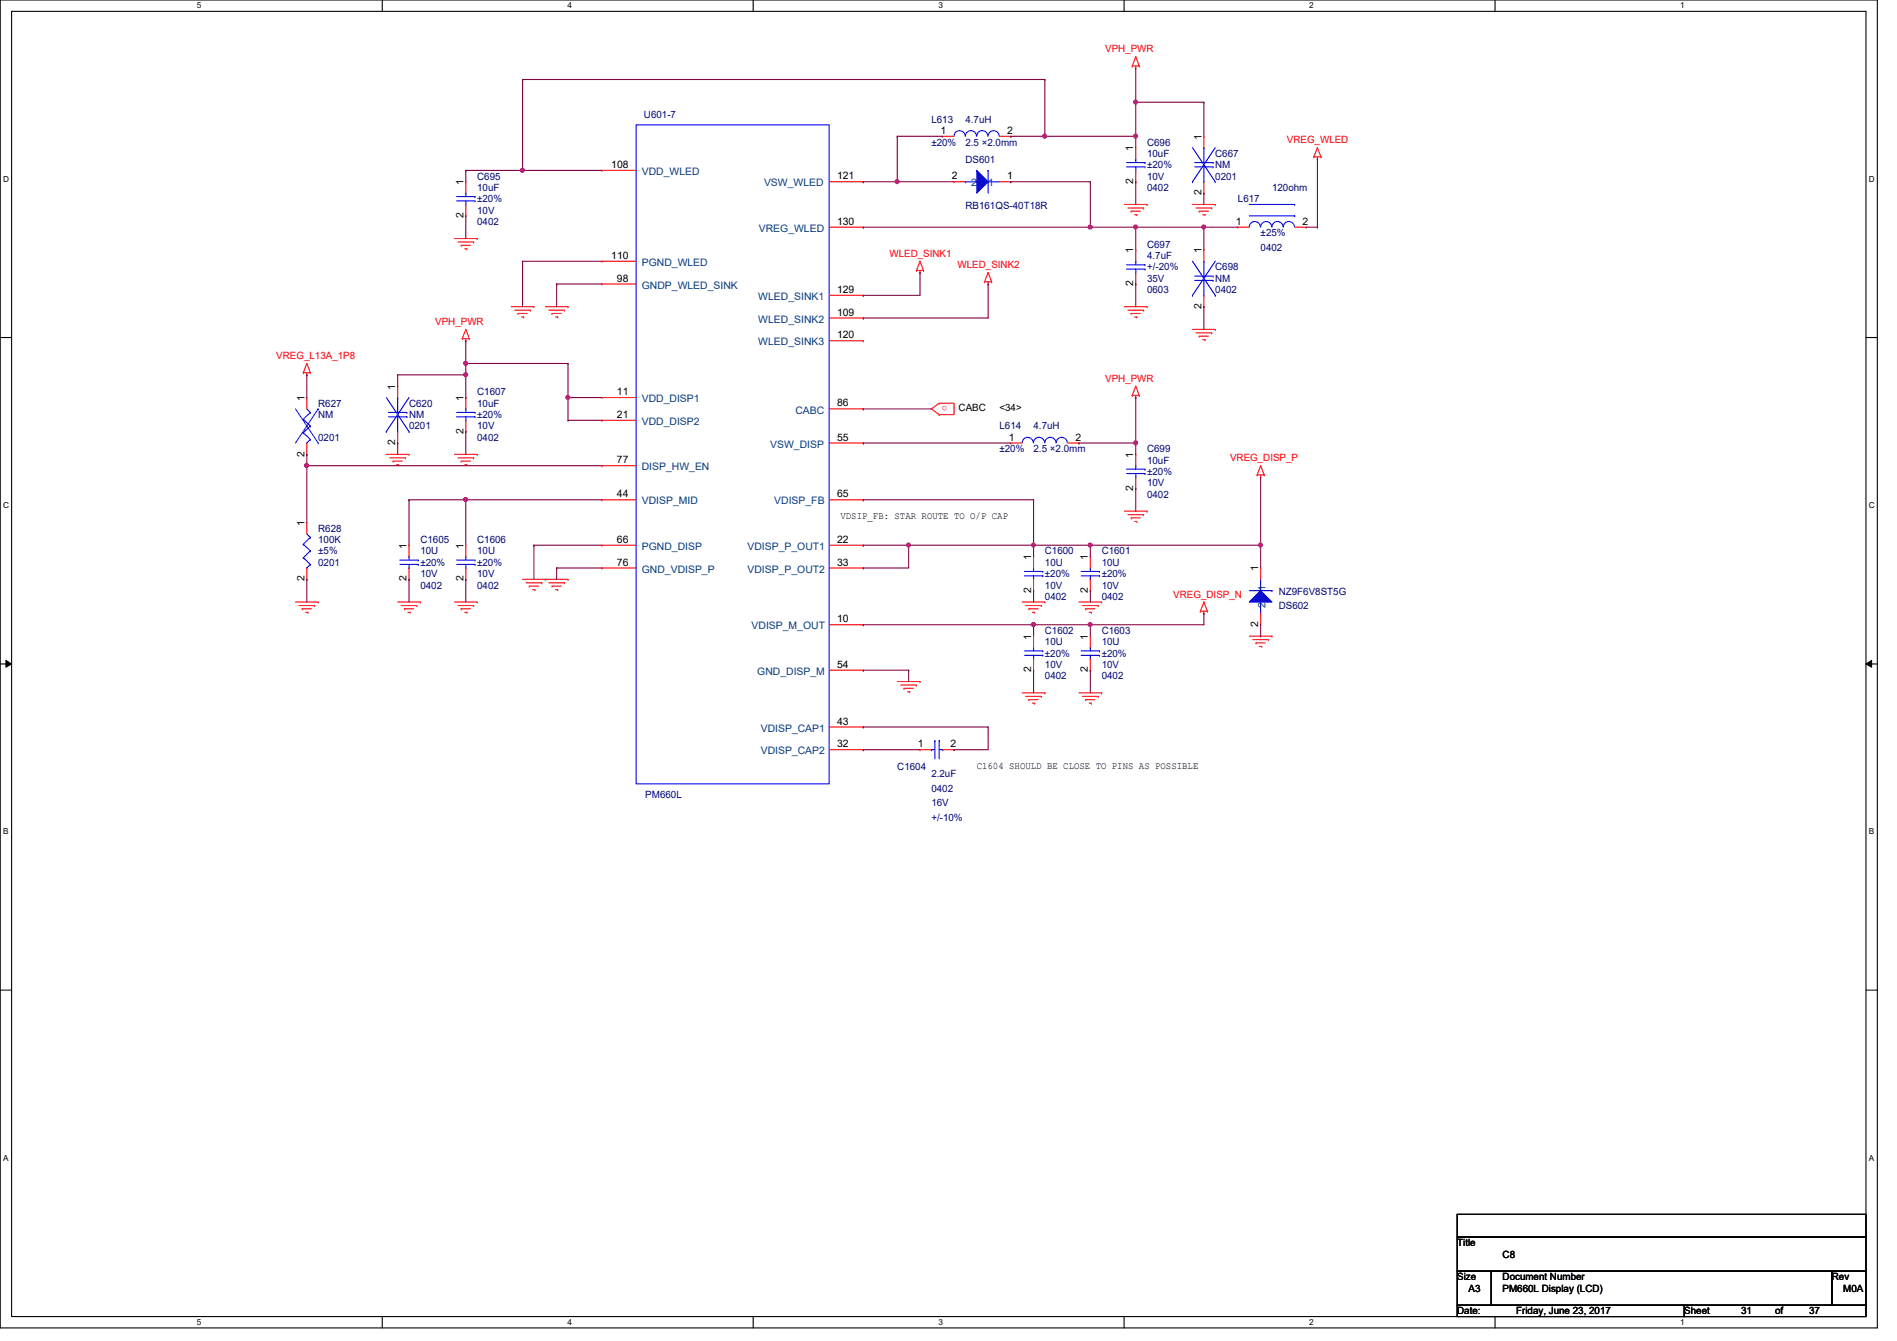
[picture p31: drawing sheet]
<svg xmlns="http://www.w3.org/2000/svg" width="297mm" height="210mm" viewBox="0 0 297 210" stroke-linecap="round" stroke-linejoin="round" font-family="sans-serif">
<defs><g id="words">
<g font-size="1.6" fill="#f00">
<text x="173.1" y="8.2">VPH_PWR</text>
<text x="201.5" y="22.4">VREG_WLED</text>
<text x="139.3" y="40.2">WLED_SINK1</text>
<text x="149.9" y="42">WLED_SINK2</text>
<text x="68.2" y="50.9">VPH_PWR</text>
<text x="43.3" y="56.2">VREG_L13A_1P8</text>
<text x="173.1" y="59.8">VPH_PWR</text>
<text x="148.3" y="63.6" transform="rotate(180 148.3 63.6)">o</text>
<text x="192.6" y="72.2">VREG_DISP_P</text>
<text x="183.7" y="93.6">VREG_DISP_N</text>
</g>
<g font-size="1.6" fill="#000080">
<text x="100.8" y="18.5">U601-7</text>
<text x="145.8" y="19.2">L613</text>
<text x="145.8" y="22.8">±20%</text>
<text x="151.2" y="19.2">4.7uH</text>
<text x="151.2" y="22.8">2.5 ×2.0mm</text>
<text x="179.6" y="22.8">C696</text>
<text x="74.7" y="28.1">C695</text>
<text x="74.7" y="29.9">10uF</text>
<text x="151.2" y="25.4">DS601</text>
<text x="179.6" y="24.6">10uF</text>
<text x="179.6" y="29.9">0402</text>
<text x="179.6" y="28.1">10V</text>
<text x="179.6" y="26.3">±20%</text>
<text x="190.3" y="24.6">C667</text>
<text x="190.3" y="26.3">NM</text>
<text x="190.3" y="28.1">0201</text>
<text x="199.2" y="29.9">120ohm</text>
<text x="74.7" y="35.2">0402</text>
<text x="74.7" y="33.4">10V</text>
<text x="74.7" y="31.7">±20%</text>
<text x="151.2" y="32.7">RB161QS-40T18R</text>
<text x="193.8" y="31.7">L617</text>
<text x="179.6" y="38.8">C697</text>
<text x="179.6" y="40.6">4.7uF</text>
<text x="197.4" y="37">±25%</text>
<text x="197.4" y="39.3">0402</text>
<text x="179.6" y="45.9">0603</text>
<text x="179.6" y="44.1">35V</text>
<text x="179.6" y="42.3">+/-20%</text>
<text x="190.3" y="42.3">C698</text>
<text x="190.3" y="44.1">NM</text>
<text x="190.3" y="45.9">0402</text>
<text x="49.8" y="63.7">R627</text>
<text x="49.8" y="65.4">NM</text>
<text x="64" y="63.7">C620</text>
<text x="64" y="65.4">NM</text>
<text x="74.7" y="61.9">C1607</text>
<text x="74.7" y="63.7">10uF</text>
<text x="74.7" y="65.4">±20%</text>
<text x="49.8" y="69">0201</text>
<text x="64" y="67.2">0201</text>
<text x="74.7" y="69">0402</text>
<text x="74.7" y="67.2">10V</text>
<text x="156.5" y="67.2">L614</text>
<text x="156.5" y="70.8">±20%</text>
<text x="161.8" y="67.2">4.7uH</text>
<text x="161.8" y="70.8">2.5 ×2.0mm</text>
<text x="179.6" y="70.8">C699</text>
<text x="179.6" y="72.6">10uF</text>
<text x="179.6" y="77.9">0402</text>
<text x="179.6" y="76.1">10V</text>
<text x="179.6" y="74.3">±20%</text>
<text x="49.8" y="83.2">R628</text>
<text x="49.8" y="85">100K</text>
<text x="49.8" y="86.8">±5%</text>
<text x="49.8" y="88.6">0201</text>
<text x="65.8" y="85">C1605</text>
<text x="65.8" y="86.8">10U</text>
<text x="65.8" y="88.6">±20%</text>
<text x="74.7" y="85">C1606</text>
<text x="74.7" y="86.8">10U</text>
<text x="74.7" y="88.6">±20%</text>
<text x="163.6" y="86.8">C1600</text>
<text x="163.6" y="88.6">10U</text>
<text x="172.5" y="86.8">C1601</text>
<text x="172.5" y="88.6">10U</text>
<text x="65.8" y="92.1">0402</text>
<text x="65.8" y="90.3">10V</text>
<text x="74.7" y="92.1">0402</text>
<text x="74.7" y="90.3">10V</text>
<text x="163.6" y="93.9">0402</text>
<text x="163.6" y="92.1">10V</text>
<text x="163.6" y="90.3">±20%</text>
<text x="172.5" y="93.9">0402</text>
<text x="172.5" y="92.1">10V</text>
<text x="172.5" y="90.3">±20%</text>
<text x="200.2" y="95.3">DS602</text>
<text x="200.2" y="93.2">NZ9F6V8ST5G</text>
<text x="163.6" y="99.2">C1602</text>
<text x="163.6" y="101">10U</text>
<text x="172.5" y="99.2">C1603</text>
<text x="172.5" y="101">10U</text>
<text x="163.6" y="106.3">0402</text>
<text x="163.6" y="104.6">10V</text>
<text x="163.6" y="102.8">±20%</text>
<text x="172.5" y="106.3">0402</text>
<text x="172.5" y="104.6">10V</text>
<text x="172.5" y="102.8">±20%</text>
<text x="101" y="124.8">PM660L</text>
<text x="140.5" y="120.6">C1604</text>
<text x="145.8" y="121.6">2.2uF</text>
<text x="145.8" y="124">0402</text>
<text x="145.8" y="126.2">16V</text>
<text x="145.8" y="128.6">+/-10%</text>
</g>
<g font-size="1.6">
<text x="147.3" y="21">1</text>
<text x="157.7" y="21">2</text>
<text x="177.5" y="23.7" transform="rotate(-90 177.5 23.7)">1</text>
<text x="188.1" y="21.9" transform="rotate(-90 188.1 21.9)">1</text>
<text x="72.6" y="29" transform="rotate(-90 72.6 29)">1</text>
<text x="95.7" y="26.3">108</text>
<text x="131.1" y="28.1">121</text>
<text x="149.1" y="28.1">2</text>
<text x="157.7" y="28.1">1</text>
<text x="177.5" y="28.8" transform="rotate(-90 177.5 28.8)">2</text>
<text x="72.6" y="34.1" transform="rotate(-90 72.6 34.1)">2</text>
<text x="131.1" y="35.2">130</text>
<text x="188.1" y="30.6" transform="rotate(-90 188.1 30.6)">2</text>
<text x="193.5" y="35.2">1</text>
<text x="204" y="35.2">2</text>
<text x="95.7" y="40.5">110</text>
<text x="177.5" y="39.7" transform="rotate(-90 177.5 39.7)">1</text>
<text x="188.1" y="39.7" transform="rotate(-90 188.1 39.7)">1</text>
<text x="96.6" y="44.1">98</text>
<text x="131.1" y="45.8">129</text>
<text x="177.5" y="44.8" transform="rotate(-90 177.5 44.8)">2</text>
<text x="131.1" y="49.4">109</text>
<text x="131.1" y="53">120</text>
<text x="188.1" y="48.3" transform="rotate(-90 188.1 48.3)">2</text>
<text x="47.7" y="62.8" transform="rotate(-90 47.7 62.8)">1</text>
<text x="61.9" y="61" transform="rotate(-90 61.9 61)">1</text>
<text x="72.6" y="62.8" transform="rotate(-90 72.6 62.8)">1</text>
<text x="96.6" y="61.8">11</text>
<text x="96.6" y="65.4">21</text>
<text x="131.1" y="63.6">86</text>
<text x="150.1" y="64.4">CABC</text>
<text x="156.5" y="64.4">&lt;34&gt;</text>
<text x="47.7" y="71.5" transform="rotate(-90 47.7 71.5)">2</text>
<text x="61.9" y="69.7" transform="rotate(-90 61.9 69.7)">2</text>
<text x="72.6" y="67.9" transform="rotate(-90 72.6 67.9)">2</text>
<text x="131.1" y="69">55</text>
<text x="157.9" y="69">1</text>
<text x="168.4" y="69">2</text>
<text x="177.5" y="71.7" transform="rotate(-90 177.5 71.7)">1</text>
<text x="96.6" y="72.5">77</text>
<text x="96.6" y="77.9">44</text>
<text x="131.1" y="77.9">65</text>
<text x="177.5" y="76.8" transform="rotate(-90 177.5 76.8)">2</text>
<text x="47.7" y="82.3" transform="rotate(-90 47.7 82.3)">1</text>
<text x="131.6" y="81.2">VDSIP_FB: STAR ROUTE TO O/P CAP</text>
<text x="63.7" y="85.9" transform="rotate(-90 63.7 85.9)">1</text>
<text x="72.6" y="85.9" transform="rotate(-90 72.6 85.9)">1</text>
<text x="96.6" y="85">66</text>
<text x="96.6" y="88.5">76</text>
<text x="131.1" y="85">22</text>
<text x="131.1" y="88.5">33</text>
<text x="161.5" y="87.7" transform="rotate(-90 161.5 87.7)">1</text>
<text x="170.3" y="87.7" transform="rotate(-90 170.3 87.7)">1</text>
<text x="197" y="89.5" transform="rotate(-90 197 89.5)">1</text>
<text x="47.7" y="91" transform="rotate(-90 47.7 91)">2</text>
<text x="63.7" y="91" transform="rotate(-90 63.7 91)">2</text>
<text x="72.6" y="91" transform="rotate(-90 72.6 91)">2</text>
<text x="161.5" y="92.8" transform="rotate(-90 161.5 92.8)">2</text>
<text x="170.3" y="92.8" transform="rotate(-90 170.3 92.8)">2</text>
<text x="131.1" y="97.4">10</text>
<text x="161.5" y="100.1" transform="rotate(-90 161.5 100.1)">1</text>
<text x="170.3" y="100.1" transform="rotate(-90 170.3 100.1)">1</text>
<text x="197" y="98.1" transform="rotate(-90 197 98.1)">2</text>
<text x="131.1" y="104.5">54</text>
<text x="161.5" y="105.2" transform="rotate(-90 161.5 105.2)">2</text>
<text x="170.3" y="105.2" transform="rotate(-90 170.3 105.2)">2</text>
<text x="131.1" y="113.4">43</text>
<text x="131.1" y="117">32</text>
<text x="143.7" y="117">1</text>
<text x="148.8" y="117">2</text>
<text x="152.9" y="120.4">C1604 SHOULD BE CLOSE TO PINS AS POSSIBLE</text>
<text x="228.2" y="195.1">Title</text>
<text x="235.3" y="196.8">C8</text>
<text x="228.2" y="200.4">Size</text>
<text x="230" y="202.2">A3</text>
<text x="235.3" y="200.4">Document Number</text>
<text x="235.3" y="202.2">PM660L Display (LCD)</text>
<text x="286.8" y="200.4">Rev</text>
<text x="288.6" y="202.2">M0A</text>
<text x="228.2" y="205.7">Date:</text>
<text x="237.4" y="205.7">Friday, June 23, 2017</text>
<text x="263.7" y="205.7">Sheet</text>
<text x="272.6" y="205.7">31</text>
<text x="278" y="205.7">of</text>
<text x="283.3" y="205.7">37</text>
</g>
<g font-size="1.6" fill="#004080">
<text x="100.5" y="27.4">VDD_WLED</text>
<text x="119.6" y="29.2">VSW_WLED</text>
<text x="152.1" y="29.2">2</text>
<text x="154.7" y="29.2">1</text>
<text x="100.5" y="41.6">PGND_WLED</text>
<text x="118.8" y="36.3">VREG_WLED</text>
<text x="100.5" y="45.2">GNDP_WLED_SINK</text>
<text x="118.7" y="46.9">WLED_SINK1</text>
<text x="118.7" y="50.5">WLED_SINK2</text>
<text x="118.7" y="54.1">WLED_SINK3</text>
<text x="100.5" y="62.9">VDD_DISP1</text>
<text x="124.5" y="64.7">CABC</text>
<text x="100.5" y="66.5">VDD_DISP2</text>
<text x="120.6" y="70.1">VSW_DISP</text>
<text x="100.5" y="73.6">DISP_HW_EN</text>
<text x="100.5" y="79">VDISP_MID</text>
<text x="121.2" y="79">VDISP_FB</text>
<text x="100.5" y="86.1">PGND_DISP</text>
<text x="100.5" y="89.6">GND_VDISP_P</text>
<text x="117" y="86.1">VDISP_P_OUT1</text>
<text x="117" y="89.6">VDISP_P_OUT2</text>
<text x="198.2" y="95.1" transform="rotate(-90 198.2 95.1)">2</text>
<text x="198.2" y="92.5" transform="rotate(-90 198.2 92.5)">1</text>
<text x="117.7" y="98.5">VDISP_M_OUT</text>
<text x="118.6" y="105.6">GND_DISP_M</text>
<text x="119.1" y="118.1">VDISP_CAP2</text>
<text x="119.1" y="114.5">VDISP_CAP1</text>
</g>
<g font-size="1.3">
<text x="30.8" y="1.3">5</text>
<text x="88.9" y="1.3">4</text>
<text x="146.9" y="1.3">3</text>
<text x="205" y="1.3">2</text>
<text x="263.1" y="1.3">1</text>
<text x=".5" y="28.4">D</text>
<text x="292.6" y="28.4">D</text>
<text x=".5" y="79.5">C</text>
<text x="292.6" y="79.5">C</text>
<text x=".5" y="130.6">B</text>
<text x="292.6" y="130.6">B</text>
<text x=".5" y="181.7">A</text>
<text x="292.6" y="181.7">A</text>
<text x="30.8" y="207.4">5</text>
<text x="88.9" y="207.4">4</text>
<text x="146.9" y="207.4">3</text>
<text x="205" y="207.4">2</text>
<text x="263.1" y="207.4">1</text>
</g>
</g></defs>
<path d="M0 0h294v207.9h-294zM1.8 1.8h290.4v204.3h-290.4z" fill="none" stroke="#000" stroke-width=".17"/>
<g fill="#fff">
<path d="M30.8 .2h.7v1.4h-.7z"/>
<path d="M30.8 206.2h.7v1.4h-.7z"/>
</g>
<path d="M59.9 0v1.8M59.9 206.1v1.8" fill="none" stroke="#000" stroke-width=".17"/>
<g fill="#fff">
<path d="M88.9 .2h.6v1.4h-.6z"/>
<path d="M88.9 206.2h.6v1.4h-.6z"/>
</g>
<path d="M117.9 0v1.8M117.9 206.1v1.8" fill="none" stroke="#000" stroke-width=".17"/>
<g fill="#fff">
<path d="M146.9 .2h.7v1.4h-.7z"/>
<path d="M146.9 206.2h.7v1.4h-.7z"/>
</g>
<path d="M176 0v1.8M176 206.1v1.8" fill="none" stroke="#000" stroke-width=".17"/>
<g fill="#fff">
<path d="M205 .2h.7v1.4h-.7z"/>
<path d="M205 206.2h.7v1.4h-.7z"/>
</g>
<path d="M234.1 0v1.8M234.1 206.1v1.8" fill="none" stroke="#000" stroke-width=".17"/>
<g fill="#fff">
<path d="M263.1 .2h.7v1.4h-.7z"/>
<path d="M263.1 206.2h.7v1.4h-.7z"/>
<path d="M.5 27.3h.9v1.4h-.9z"/>
<path d="M292.6 27.3h.9v1.4h-.9z"/>
<path d="M.5 78.4h.9v1.4h-.9z"/>
<path d="M292.6 78.4h.9v1.4h-.9z"/>
</g>
<path d="M0 52.8h1.8M292.2 52.8h1.8" fill="none" stroke="#000" stroke-width=".17"/>
<g fill="#fff">
<path d="M.5 129.5h.8v1.4h-.8z"/>
<path d="M292.6 129.5h.9v1.4h-.9z"/>
</g>
<path d="M0 103.9h1.8M292.2 103.9h1.8" fill="none" stroke="#000" stroke-width=".17"/>
<path d="M.9 103.4l.9 .5-.9 .5zM292.2 103.9l.9-.5v1z" fill="#000"/>
<path d="M.9 103.4l.9 .5-.9 .5zM292.2 103.9l.9-.5v1z" fill="none" stroke="#000" stroke-width=".16"/>
<g fill="#fff">
<path d="M.5 180.5h.8v1.4h-.8z"/>
<path d="M292.6 180.5h.9v1.4h-.9z"/>
</g>
<path d="M0 155h1.8M292.2 155h1.8M228.2 190.1h64v3.5h-64zM228.2 193.6h64v5.4h-64zM228.2 199h5.3v5.3h-5.3zM233.5 199h53.3v5.3h-53.3zM286.8 199h5.4v5.3h-5.4zM228.2 204.3h35.5v1.8h-35.5zM263.7 204.3h28.5v1.8h-28.5z" fill="none" stroke="#000" stroke-width=".17"/>
<g fill="none" stroke="#f00" stroke-width=".17">
<path d="M177.3 10.3h.1M177.3 10.3h1.1M177.8 10.7h.1M177.8 8.9h.1M177.8 10.3v.4M177.8 8.9l.6 1.4M177.8 8.9l-.5 1.4M178.4 10.3h.1M71.2 37.3h3.5M71.7 37.9h2.5M72.2 38.4h.1M72.2 38.4h1.5"/>
<path d="M72.8 38.9h.3M73.1 38.9h.1M74.2 37.9h.1M74.7 37.3h.1M176.1 32h3.5M176.6 32.6h2.5M177.1 33.1h.1M177.1 33.1h1.5M177.7 33.6h.3M178 33.6h.1M179.1 32.6h.1M179.6 32h.1"/>
<path d="M186.7 32h3.6M187.3 32.6h2.4M187.8 33.1h.1M187.8 33.1h1.4M188.3 33.6h.4M188.5 39.1h.1M188.5 39.1v1.8M188.7 33.6h.1M189.7 32.6h.1M190.3 32h.1M205.7 24.6h.1M205.7 24.6h1.1"/>
<path d="M206.3 24.9h.1M206.3 23.1h.1M206.3 24.6v.3M206.3 23.1l.5 1.5M206.3 23.1l-.6 1.5M206.8 24.6h.1M47.5 58.3h.1M47.5 58.3h1.1M48 58.7h.1M48 56.9h.1M48 58.3v.4M48 56.9l.6 1.4"/>
<path d="M48 56.9l-.5 1.4M48.6 58.3h.1M72.4 53h.1M72.4 53h1.1M72.9 53.3h.1M72.9 51.6h.1M72.9 53v.3M72.9 51.6l.6 1.4M72.9 51.6l-.5 1.4M73.5 53h.1M80 48h3.6M80.6 48.6h2.5"/>
<path d="M81.1 49.1h.1M81.1 49.1h1.4M81.7 49.6h.3M82 49.6h.1M83.1 48.6h.1M83.6 48h.1M85.4 48h3.5M85.9 48.6h2.5M86.4 49.1h.1M86.4 49.1h1.5M87 49.6h.3M87.3 49.6h.1"/>
<path d="M88.4 48.6h.1M88.9 48h.1M143.5 42.3h.1M143.5 42.3h1.1M144.1 42.7h.1M144.1 40.9h.1M144.1 42.3v.4M144.1 40.9l.5 1.4M144.1 40.9l-.6 1.4M144.6 42.3h.1M154.2 44.1h.1M154.2 44.1h1.1"/>
<path d="M154.7 44.4h.1M154.7 42.7h.1M154.7 44.1v.3M154.7 42.7l.6 1.4M154.7 42.7l-.5 1.4M155.3 44.1h.1M176.1 48h3.5M176.6 48.6h2.5M177.1 49.1h.1M177.1 49.1h1.5M177.7 49.6h.3M178 49.6h.1"/>
<path d="M179.1 48.6h.1M179.6 48h.1M186.7 51.6h3.6M187.3 52.1h2.4M187.8 52.6h.1M187.8 52.6h1.4M188.3 53.2h.4M188.5 48h.1M188.5 46.2v1.8M188.7 53.2h.1M189.7 52.1h.1M190.3 51.6h.1"/>
<path d="M60.5 71.1h3.5M61 71.7h2.5M61.5 72.2h.1M61.5 72.2h1.5M62.1 72.7h.3M62.4 72.7h.1M63.5 71.7h.1M64 71.1h.1M71.2 71.1h3.5M71.7 71.7h2.5M72.2 72.2h.1M72.2 72.2h1.5"/>
<path d="M72.8 72.7h.3M73.1 72.7h.1M74.2 71.7h.1M74.7 71.1h.1M147.1 64.9h.1M147.1 63.1h.1M147.1 63.1h2.3v1.8h-2.3M147.1 63.1l-1.3 .9 1.3 .9M177.3 61.9h.1M177.3 61.9h1.1M177.8 62.2h.1M177.8 60.5h.1"/>
<path d="M177.8 61.9v.3M177.8 60.5l.6 1.4M177.8 60.5l-.5 1.4M178.4 61.9h.1M196.8 74.3h.1M196.8 74.3h1.1M197.4 74.7h.1M197.4 72.9h.1M197.4 74.3v.4M197.4 72.9l.5 1.4M197.4 72.9l-.6 1.4M197.9 74.3h.1"/>
<path d="M46.3 94.2h3.5M46.8 94.8h2.5M47.3 95.3h.1M47.3 95.3h1.5M47.9 95.8h.3M48.2 95.8h.1M49.3 94.8h.1M49.8 94.2h.1M62.3 94.2h3.5M62.8 94.8h2.5M63.3 95.3h.1M63.3 95.3h1.5"/>
<path d="M63.9 95.8h.3M64.2 95.8h.1M65.3 94.8h.1M65.8 94.2h.1M71.2 94.2h3.5M71.7 94.8h2.5M72.2 95.3h.1M72.2 95.3h1.5M72.8 95.8h.3M73.1 95.8h.1M74.2 94.8h.1M74.7 94.2h.1"/>
<path d="M81.8 90.7h7.1M82.4 91.2h2.4M82.9 91.7h.1M82.9 91.7h1.4M83.4 92.3h.4M83.8 92.3h.1M84.8 91.2h.1M85.4 90.7h.1M85.9 91.2h2.5M86.4 91.7h.1M86.4 91.7h1.5M87 92.3h.3"/>
<path d="M87.3 92.3h.1M88.4 91.2h.1M88.9 90.7h.1M160.1 94.2h3.5M160.6 94.8h2.5M161.1 95.3h.1M161.1 95.3h1.5M161.7 95.8h.3M162 95.8h.1M163.1 94.8h.1M163.6 94.2h.1M168.9 94.2h3.6"/>
<path d="M169.5 94.8h2.5M170 95.3h.1M170 95.3h1.4M170.6 95.8h.3M170.9 95.8h.1M172 94.8h.1M172.5 94.2h.1M176.1 80h3.5M176.6 80.6h2.5M177.1 81.1h.1M177.1 81.1h1.5M177.7 81.6h.3"/>
<path d="M178 81.6h.1M179.1 80.6h.1M179.6 80h.1M188 95.7h.1M188 95.7h1.1M188.5 96h.1M188.5 94.2h.1M188.5 95.7v.3M188.5 94.2l.6 1.5M188.5 94.2l-.5 1.5M189.1 95.7h.1M195.6 99.6h3.6"/>
<path d="M199.2 99.6h.1M140.5 106.7h3.6M141.1 107.2h2.4M141.6 107.7h.1M141.6 107.7h1.4M142.1 108.3h.3M142.4 108.3h.1M143.5 107.2h.1M144.1 106.7h.1M160.1 108.5h3.5M160.6 109h2.5M161.1 109.5h.1"/>
<path d="M161.1 109.5h1.5M161.7 110.1h.3M162 110.1h.1M163.1 109h.1M163.6 108.5h.1M168.9 108.5h3.6M169.5 109h2.5M170 109.5h.1M170 109.5h1.4M170.6 110.1h.3M170.9 110.1h.1M172 109h.1"/>
<path d="M172.5 108.5h.1M196.2 100.1h2.4M196.7 100.6h.1M196.7 100.6h1.4M197.2 101.2h.4M197.6 101.2h.1M198.6 100.1h.1"/>
</g>
<path d="M186.7 46.2h.1M186.7 40.9l3.6 5.3M187.1 43.2h2.8M187.1 43.9h2.8M188.5 40.9h.1M188.5 46.2h.1M188.5 40.9v2.3M188.5 43.9v2.3M189.9 43.2h.1M189.9 43.9h.1M190.3 46.2h.1M190.3 40.9l-3.6 5.3" fill="none" stroke="#00f" stroke-width=".17"/>
<path d="M195.6 94.2l1.8-1.7 1.8 1.7z" fill="#00f"/>
<g fill="none" stroke="#00f" stroke-width=".17">
<path d="M99.6 19.6h30.2v103.1h-30.2zM71.5 30.8h2.9M71.5 31.5h2.9M72.9 30.2h.1M72.9 32h.1M72.9 30.2v.6M72.9 31.5v.5M74.4 30.8h.1M74.4 31.5h.1M149.4 21.3a.87 .87 0 0 1 .9-.9 .87 .87 0 0 1 .8 .9M151.2 21.3a.87 .87 0 0 1 .8-.9 .87 .87 0 0 1 .9 .9M152.9 21.3a.87 .87 0 0 1 .9-.9 .87 .87 0 0 1 .9 .9"/>
<path d="M154.7 21.3a.87 .87 0 0 1 .9-.9 .87 .87 0 0 1 .9 .9M176.4 25.4h2.9M176.4 26.1h2.9M177.8 24.9h.1M177.8 26.7h.1M177.8 24.9v.5M177.8 26.1v.6M179.3 25.4h.1M179.3 26.1h.1M186.7 28.4h.1M186.7 23.1l3.6 5.3M187.1 25.4h2.8"/>
<path d="M187.1 26.1h2.8M188.5 23.1h.1M188.5 28.4h.1M188.5 23.1v2.3M188.5 26.1v2.3M189.9 25.4h.1M189.9 26.1h.1M190.3 28.4h.1M190.3 23.1l-3.6 5.3M195.6 35.5a.87 .87 0 0 1 .9-.8 .87 .87 0 0 1 .9 .8M195.6 33.8h7.1M195.6 32h7.1"/>
<path d="M197.4 35.5a.87 .87 0 0 1 .9-.8 .87 .87 0 0 1 .8 .8M199.2 35.5a.87 .87 0 0 1 .8-.8 .87 .87 0 0 1 .9 .8M201 35.5a.87 .87 0 0 1 .8-.8 .87 .87 0 0 1 .9 .8M202.7 33.8h.1M202.7 32h.1M176.4 41.4h2.9M176.4 42.1h2.9M177.8 40.9h.1M177.8 42.7h.1M177.8 40.9v.5M177.8 42.1v.6M179.3 41.4h.1"/>
<path d="M179.3 42.1h.1M46.3 64l3.5 5.3M47.5 65.6h.1M47.5 67.7h.1M47.5 65.6l1.1 1.1M47.5 67.7l1.1 1.1M48 69.3h.1M48 64l.6 .6M48.6 64.6h.1M48.6 66.7h.1M48.6 68.8h.1M48.6 64.6l-1.1 1"/>
<path d="M48.6 66.7l-1.1 1M48.6 68.8l-.6 .5M49.8 64h.1M49.8 69.3h.1M49.8 64l-3.5 5.3M60.5 67.6h.1M60.5 62.2l3.5 5.4M60.8 64.6h2.9M60.8 65.2h2.9M62.3 62.2h.1M62.3 67.6h.1M62.3 62.2v2.4"/>
<path d="M62.3 65.2v2.4M63.7 64.6h.1M63.7 65.2h.1M64 67.6h.1M64 62.2l-3.5 5.4M71.5 64.6h2.9M71.5 65.2h2.9M72.9 64h.1M72.9 65.8h.1M72.9 64v.6M72.9 65.2v.6M74.4 64.6h.1"/>
<path d="M74.4 65.2h.1M160.1 69.3a.87 .87 0 0 1 .8-.8 .87 .87 0 0 1 .9 .8M161.8 69.3a.87 .87 0 0 1 .9-.8 .87 .87 0 0 1 .9 .8M163.6 69.3a.87 .87 0 0 1 .9-.8 .87 .87 0 0 1 .9 .8M165.4 69.3a.87 .87 0 0 1 .9-.8 .87 .87 0 0 1 .8 .8M47.5 85.2h.1M47.5 87.3h.1M47.5 85.2l1.1 1M47.5 87.3l1.1 1M48 88.9h.1M48 83.6l.6 .5M48.6 84.1h.1"/>
<path d="M48.6 86.2h.1M48.6 88.3h.1M48.6 84.1l-1.1 1.1M48.6 86.2l-1.1 1.1M48.6 88.3l-.6 .6M62.6 87.7h2.9M62.6 88.3h2.9M64 87.1h.1M64 88.9h.1M64 87.1v.6M64 88.3v.6M65.5 87.7h.1"/>
<path d="M65.5 88.3h.1M71.5 87.7h2.9M71.5 88.3h2.9M72.9 87.1h.1M72.9 88.9h.1M72.9 87.1v.6M72.9 88.3v.6M74.4 87.7h.1M74.4 88.3h.1M160.4 89.5h2.9M160.4 90.1h2.9M161.8 88.9h.1"/>
<path d="M161.8 90.7h.1M161.8 88.9v.6M161.8 90.1v.6M163.3 89.5h.1M163.3 90.1h.1M195.6 94.2l1.8-1.7 1.8 1.7zM195.6 92.5h3.6M197.4 96h.1M197.4 92.5h.1M197.4 90.7v1.8M197.4 94.2v1.8M199.2 92.5h.1"/>
<path d="M145.8 117.3h.1M145.8 117.3h.6M146.4 115.9h.1M146.4 115.9v2.9M147.1 115.9h.1M147.1 115.9v2.9M147.1 117.3h.5M147.6 117.3h.1"/>
</g>
<g fill="none" stroke="#f00" stroke-width=".17">
<path d="M72.9 28.4h.1M72.9 33.8h.1M72.9 28.4v1.8M72.9 32v1.8M94.3 26.7h.1M94.3 26.7h5.3M129.8 28.4h5.4M129.8 35.6h5.4M135.2 28.4h.1M135.2 35.6h.1M147.6 21.3h.1M147.6 21.3h1.8"/>
<path d="M156.5 21.3h1.8M158.3 21.3h.1M177.8 39.1h.1M177.8 23.1h.1M177.8 28.4h.1M177.8 23.1v1.8M177.8 26.7v1.7M177.8 39.1v1.8M188.5 21.3h.1M188.5 30.2h.1M188.5 21.3v1.8M188.5 28.4v1.8"/>
<path d="M193.8 35.6h.1M193.8 35.6h1.8M202.7 35.6h1.8M204.5 35.6h.1M94.3 40.9h.1M94.3 44.4h.1M94.3 40.9h5.3M94.3 44.4h5.3M129.8 46.2h5.4M129.8 49.8h5.4M129.8 53.3h5.4M135.2 46.2h.1"/>
<path d="M135.2 49.8h.1M135.2 53.3h.1M177.8 44.4h.1M177.8 42.7v1.7M48 62.2h.1M48 71.1h.1M48 62.2v1.8M48 69.3v1.8M62.3 60.5h.1M62.3 69.3h.1M62.3 60.5v1.7M62.3 67.6v1.7"/>
<path d="M72.9 62.2h.1M72.9 67.6h.1M72.9 62.2v1.8M72.9 65.8v1.8M94.3 62.2h.1M94.3 65.8h.1M94.3 72.9h.1M94.3 78.2h.1M94.3 62.2h5.3M94.3 65.8h5.3M94.3 72.9h5.3M94.3 78.2h5.3"/>
<path d="M129.8 78.2h5.4M129.8 64h5.4M129.8 69.3h5.4M135.2 64h.1M135.2 69.3h.1M135.2 78.2h.1M158.3 69.3h.1M158.3 69.3h1.8M167.2 69.3h1.7M168.9 69.3h.1M48 81.8h.1M48 90.7h.1"/>
<path d="M48 81.8v1.8M48 88.9v1.8M64 85.3h.1M64 90.7h.1M64 85.3v1.8M64 88.9v1.8M72.9 85.3h.1M72.9 90.7h.1M72.9 85.3v1.8M72.9 88.9v1.8M94.3 85.3h.1M94.3 88.9h.1"/>
<path d="M94.3 85.3h5.3M94.3 88.9h5.3M129.8 85.3h5.4M129.8 88.9h5.4M129.8 97.8h5.4M135.2 85.3h.1M135.2 88.9h.1M135.2 97.8h.1M161.8 87.1h.1M161.8 92.5h.1M161.8 87.1v1.8M161.8 90.7v1.8"/>
<path d="M197.4 88.9h.1M197.4 97.8h.1M197.4 88.9v1.8M197.4 96v1.8M129.8 117.3h5.4M129.8 113.8h5.4M129.8 104.9h5.4M135.2 117.3h.1M135.2 113.8h.1M135.2 104.9h.1M144.1 117.3h.1M144.1 117.3h1.7"/>
<path d="M147.6 117.3h1.8M149.4 117.3h.1"/>
</g>
<path d="M152.9 26.7l1.8 1.7-1.8 1.8z" fill="#00f"/>
<g fill="none" stroke="#00f" stroke-width=".17">
<path d="M151.2 28.4h.1M151.2 28.4h1.7M152.9 26.7l1.8 1.7-1.8 1.8zM154.7 28.4h.1M154.7 26.7h.1M154.7 28.4h1.8M154.7 26.7v3.5M176.4 73.4h2.9M176.4 74.1h2.9M177.8 72.9h.1M177.8 74.7h.1M177.8 72.9v.5"/>
<path d="M177.8 74.1v.6M179.3 73.4h.1M179.3 74.1h.1M169.3 89.5h2.9M169.3 90.1h2.9M170.7 88.9h.1M170.7 90.7h.1M170.7 88.9v.6M170.7 90.1v.6M172.2 89.5h.1M172.2 90.1h.1M160.4 101.9h2.9"/>
<path d="M160.4 102.6h2.9M161.8 101.3h.1M161.8 103.1h.1M161.8 101.3v.6M161.8 102.6v.5M163.3 101.9h.1M163.3 102.6h.1M169.3 101.9h2.9M169.3 102.6h2.9M170.7 101.3h.1M170.7 103.1h.1M170.7 101.3v.6"/>
<path d="M170.7 102.6v.5M172.2 101.9h.1M172.2 102.6h.1"/>
</g>
<g fill="none" stroke="#f00" stroke-width=".17">
<path d="M149.4 28.4h.1M149.4 28.4h1.8M156.5 28.4h1.8M158.3 28.4h.1M177.8 71.1h.1M177.8 76.5h.1M177.8 71.1v1.8M177.8 74.7v1.8M161.8 99.6h.1M161.8 99.6v1.7M170.7 99.6h.1M170.7 87.1h.1"/>
<path d="M170.7 92.5h.1M170.7 87.1v1.8M170.7 90.7v1.8M170.7 99.6v1.7M161.8 104.9h.1M161.8 103.1v1.8M170.7 104.9h.1M170.7 103.1v1.8"/>
</g>
<path d="M72.9 33.8h.1M72.9 26.7h.1M72.9 26.7v1.7M72.9 33.8v3.5M72.9 26.7h8.9M81.8 40.9h.1M81.8 40.9v7.1M81.8 40.9h12.5M87.2 44.4h.1M87.2 44.4v3.6M87.2 44.4h7.1" fill="none" stroke="#800040" stroke-width=".17"/>
<circle cx="81.8" cy="26.6" r=".32" fill="#f0f"/>
<circle cx="81.8" cy="26.6" r=".32" fill="none" stroke="#f0f" stroke-width=".17"/>
<path d="M81.8 12.4h.1M81.8 12.4v14.3M81.8 12.4h81.8M163.6 12.4h.1M163.6 12.4v8.9M177.8 16h.1M177.8 10.7v5.3M81.8 26.7h.1M81.8 26.7h12.5M158.3 21.3h.1M158.3 21.3h19.5M163.6 21.3h.1" fill="none" stroke="#800040" stroke-width=".17"/>
<circle cx="177.8" cy="21.3" r=".32" fill="#f0f"/>
<circle cx="177.8" cy="21.3" r=".32" fill="none" stroke="#f0f" stroke-width=".17"/>
<circle cx="163.6" cy="21.3" r=".32" fill="#f0f"/>
<circle cx="163.6" cy="21.3" r=".32" fill="none" stroke="#f0f" stroke-width=".17"/>
<g fill="none" stroke="#800040" stroke-width=".17">
<path d="M135.2 28.4h.1M135.2 28.4h14.2M140.5 21.3h.1M140.5 28.4h.1M140.5 21.3v7.1M140.5 21.3h7.1M177.8 21.3h.1M177.8 28.4h.1M177.8 21.3v1.8M177.8 28.4v3.6M177.8 44.4h.1M177.8 44.4v3.6"/>
<path d="M188.5 48h.1M188.5 48v3.6"/>
</g>
<circle cx="140.5" cy="28.4" r=".32" fill="#f0f"/>
<circle cx="140.5" cy="28.4" r=".32" fill="none" stroke="#f0f" stroke-width=".17"/>
<path d="M135.2 35.6h.1M135.2 35.6h35.5" fill="none" stroke="#800040" stroke-width=".17"/>
<circle cx="170.7" cy="35.5" r=".32" fill="#f0f"/>
<circle cx="170.7" cy="35.5" r=".32" fill="none" stroke="#f0f" stroke-width=".17"/>
<path d="M177.8 35.6h.1M177.8 35.6v3.5M177.8 35.6h10.7M206.3 24.9h.1M206.3 24.9v10.7" fill="none" stroke="#800040" stroke-width=".17"/>
<circle cx="188.5" cy="35.5" r=".32" fill="#f0f"/>
<circle cx="188.5" cy="35.5" r=".32" fill="none" stroke="#f0f" stroke-width=".17"/>
<circle cx="177.8" cy="35.5" r=".32" fill="#f0f"/>
<circle cx="177.8" cy="35.5" r=".32" fill="none" stroke="#f0f" stroke-width=".17"/>
<g fill="none" stroke="#800040" stroke-width=".17">
<path d="M158.3 28.4h.1M158.3 28.4h12.4M170.7 28.4h.1M170.7 35.6h.1M170.7 28.4v7.2M170.7 35.6h7.1M188.5 35.6h.1M188.5 35.6v3.5M135.2 46.2h.1M135.2 49.8h.1M144.1 42.7h.1M144.1 42.7v3.5h-8.9"/>
<path d="M154.7 44.4h.1M154.7 44.4v5.4h-19.5M135.2 64h.1M135.2 69.3h.1M135.2 64h10.6M135.2 69.3h23.1M168.9 69.3h.1M177.8 76.5h.1M177.8 62.2h.1M177.8 62.2v7.1h-8.9M177.8 76.5v3.5"/>
</g>
<circle cx="177.8" cy="69.3" r=".32" fill="#f0f"/>
<circle cx="177.8" cy="69.3" r=".32" fill="none" stroke="#f0f" stroke-width=".17"/>
<g fill="none" stroke="#800040" stroke-width=".17">
<path d="M177.8 69.3h.1M177.8 69.3v1.8M135.2 85.3h.1M135.2 85.3h7.1M161.8 92.5h.1M161.8 85.3h.1M161.8 85.3v1.8M161.8 92.5v1.7M161.8 85.3h35.6M170.7 92.5h.1M170.7 85.3h.1M170.7 85.3v1.8"/>
<path d="M170.7 92.5v1.7M135.2 104.9h.1M135.2 104.9h7.1M142.3 104.9h.1M142.3 104.9v1.8M161.8 104.9h.1M161.8 104.9v3.6M170.7 104.9h.1M170.7 104.9v3.6"/>
</g>
<circle cx="197.4" cy="85.3" r=".32" fill="#f0f"/>
<circle cx="197.4" cy="85.3" r=".32" fill="none" stroke="#f0f" stroke-width=".17"/>
<circle cx="170.7" cy="85.3" r=".32" fill="#f0f"/>
<circle cx="170.7" cy="85.3" r=".32" fill="none" stroke="#f0f" stroke-width=".17"/>
<path d="M135.2 88.9h.1M142.3 85.3h.1M142.3 85.3v3.6h-7.1M142.3 85.3h19.5" fill="none" stroke="#800040" stroke-width=".17"/>
<circle cx="161.8" cy="85.3" r=".32" fill="#f0f"/>
<circle cx="161.8" cy="85.3" r=".32" fill="none" stroke="#f0f" stroke-width=".17"/>
<circle cx="142.3" cy="85.3" r=".32" fill="#f0f"/>
<circle cx="142.3" cy="85.3" r=".32" fill="none" stroke="#f0f" stroke-width=".17"/>
<path d="M135.2 78.2h.1M135.2 78.2h26.6M161.8 78.2h.1M161.8 78.2v7.1M135.2 97.8h.1M135.2 97.8h26.6" fill="none" stroke="#800040" stroke-width=".17"/>
<circle cx="161.8" cy="97.8" r=".32" fill="#f0f"/>
<circle cx="161.8" cy="97.8" r=".32" fill="none" stroke="#f0f" stroke-width=".17"/>
<path d="M161.8 97.8h.1M161.8 97.8v1.8M170.7 97.8h.1M170.7 97.8v1.8M188.5 96h.1M188.5 96v1.8h-26.7" fill="none" stroke="#800040" stroke-width=".17"/>
<circle cx="170.7" cy="97.8" r=".32" fill="#f0f"/>
<circle cx="170.7" cy="97.8" r=".32" fill="none" stroke="#f0f" stroke-width=".17"/>
<g fill="none" stroke="#800040" stroke-width=".17">
<path d="M64 78.2h.1M64 78.2v7.1M64 78.2h30.3M72.9 78.2h.1M72.9 78.2v7.1M64 90.7h.1M64 90.7v3.5M72.9 90.7h.1M72.9 90.7v3.5M83.6 85.3h.1M83.6 85.3v5.4M83.6 85.3h10.7"/>
<path d="M87.2 88.9h.1M87.2 88.9v1.8M87.2 88.9h7.1M135.2 113.8h.1M135.2 117.3h.1M135.2 113.8h19.5M135.2 117.3h8.9M149.4 117.3h.1M154.7 113.8h.1M154.7 113.8v3.5h-5.3"/>
</g>
<circle cx="72.9" cy="78.2" r=".32" fill="#f0f"/>
<circle cx="72.9" cy="78.2" r=".32" fill="none" stroke="#f0f" stroke-width=".17"/>
<path d="M48 58.7h.1M48 58.7v3.5M48 71.1h.1M48 72.9h.1M48 71.1v1.8M48 72.9h46.3M48 90.7h.1M48 90.7v3.5" fill="none" stroke="#800040" stroke-width=".17"/>
<circle cx="48" cy="72.9" r=".32" fill="#f0f"/>
<circle cx="48" cy="72.9" r=".32" fill="none" stroke="#f0f" stroke-width=".17"/>
<path d="M72.9 53.3h.1M72.9 53.3v3.6M48 72.9h.1M48 72.9v8.9M72.9 67.6h.1M72.9 67.6v3.5M88.9 62.2h.1M88.9 62.2h5.4" fill="none" stroke="#800040" stroke-width=".17"/>
<circle cx="88.9" cy="62.2" r=".32" fill="#f0f"/>
<circle cx="88.9" cy="62.2" r=".32" fill="none" stroke="#f0f" stroke-width=".17"/>
<path d="M72.9 56.9h.1M72.9 56.9h16M88.9 56.9h.1M88.9 56.9v5.3" fill="none" stroke="#800040" stroke-width=".17"/>
<circle cx="72.9" cy="56.9" r=".32" fill="#f0f"/>
<circle cx="72.9" cy="56.9" r=".32" fill="none" stroke="#f0f" stroke-width=".17"/>
<g fill="none" stroke="#800040" stroke-width=".17">
<path d="M177.8 16h.1M177.8 16h10.7M188.5 16h.1M188.5 16v5.3M188.5 35.6h.1M188.5 30.2h.1M188.5 35.6h5.3M188.5 30.2v1.8M204.5 35.6h1.8M206.3 35.6h.1M72.9 58.7h.1M72.9 56.9v1.8"/>
<path d="M88.9 62.2h.1M88.9 65.8h.1M88.9 62.2v3.6M88.9 65.8h5.4"/>
</g>
<circle cx="177.8" cy="16" r=".32" fill="#f0f"/>
<circle cx="177.8" cy="16" r=".32" fill="none" stroke="#f0f" stroke-width=".17"/>
<path d="M177.8 16v5.3M177.8 21.3h.1M62.3 58.7h.1M62.3 58.7v1.8M62.3 58.7h10.6M72.9 58.7h.1M72.9 58.7v3.5M62.3 69.3h.1M62.3 69.3v1.8M72.9 62.2h.1" fill="none" stroke="#800040" stroke-width=".17"/>
<circle cx="72.9" cy="58.6" r=".32" fill="#f0f"/>
<circle cx="72.9" cy="58.6" r=".32" fill="none" stroke="#f0f" stroke-width=".17"/>
<path d="M197.4 74.7v14.2M197.4 85.3h.1M197.4 99.6h.1M197.4 97.8v1.8" fill="none" stroke="#800040" stroke-width=".17"/>
<circle cx="81.8" cy="26.6" r=".32" fill="#f0f"/>
<circle cx="81.8" cy="26.6" r=".32" fill="none" stroke="#f0f" stroke-width=".17"/>
<circle cx="177.8" cy="21.3" r=".32" fill="#f0f"/>
<circle cx="177.8" cy="21.3" r=".32" fill="none" stroke="#f0f" stroke-width=".17"/>
<circle cx="163.6" cy="21.3" r=".32" fill="#f0f"/>
<circle cx="163.6" cy="21.3" r=".32" fill="none" stroke="#f0f" stroke-width=".17"/>
<circle cx="140.5" cy="28.4" r=".32" fill="#f0f"/>
<circle cx="140.5" cy="28.4" r=".32" fill="none" stroke="#f0f" stroke-width=".17"/>
<circle cx="170.7" cy="35.5" r=".32" fill="#f0f"/>
<circle cx="170.7" cy="35.5" r=".32" fill="none" stroke="#f0f" stroke-width=".17"/>
<circle cx="188.5" cy="35.5" r=".32" fill="#f0f"/>
<circle cx="188.5" cy="35.5" r=".32" fill="none" stroke="#f0f" stroke-width=".17"/>
<circle cx="177.8" cy="35.5" r=".32" fill="#f0f"/>
<circle cx="177.8" cy="35.5" r=".32" fill="none" stroke="#f0f" stroke-width=".17"/>
<circle cx="177.8" cy="69.3" r=".32" fill="#f0f"/>
<circle cx="177.8" cy="69.3" r=".32" fill="none" stroke="#f0f" stroke-width=".17"/>
<circle cx="197.4" cy="85.3" r=".32" fill="#f0f"/>
<circle cx="197.4" cy="85.3" r=".32" fill="none" stroke="#f0f" stroke-width=".17"/>
<circle cx="170.7" cy="85.3" r=".32" fill="#f0f"/>
<circle cx="170.7" cy="85.3" r=".32" fill="none" stroke="#f0f" stroke-width=".17"/>
<circle cx="161.8" cy="85.3" r=".32" fill="#f0f"/>
<circle cx="161.8" cy="85.3" r=".32" fill="none" stroke="#f0f" stroke-width=".17"/>
<circle cx="142.3" cy="85.3" r=".32" fill="#f0f"/>
<circle cx="142.3" cy="85.3" r=".32" fill="none" stroke="#f0f" stroke-width=".17"/>
<circle cx="161.8" cy="97.8" r=".32" fill="#f0f"/>
<circle cx="161.8" cy="97.8" r=".32" fill="none" stroke="#f0f" stroke-width=".17"/>
<circle cx="170.7" cy="97.8" r=".32" fill="#f0f"/>
<circle cx="170.7" cy="97.8" r=".32" fill="none" stroke="#f0f" stroke-width=".17"/>
<circle cx="72.9" cy="78.2" r=".32" fill="#f0f"/>
<circle cx="72.9" cy="78.2" r=".32" fill="none" stroke="#f0f" stroke-width=".17"/>
<circle cx="48" cy="72.9" r=".32" fill="#f0f"/>
<circle cx="48" cy="72.9" r=".32" fill="none" stroke="#f0f" stroke-width=".17"/>
<circle cx="88.9" cy="62.2" r=".32" fill="#f0f"/>
<circle cx="88.9" cy="62.2" r=".32" fill="none" stroke="#f0f" stroke-width=".17"/>
<circle cx="72.9" cy="56.9" r=".32" fill="#f0f"/>
<circle cx="72.9" cy="56.9" r=".32" fill="none" stroke="#f0f" stroke-width=".17"/>
<circle cx="177.8" cy="16" r=".32" fill="#f0f"/>
<circle cx="177.8" cy="16" r=".32" fill="none" stroke="#f0f" stroke-width=".17"/>
<circle cx="72.9" cy="58.6" r=".32" fill="#f0f"/>
<circle cx="72.9" cy="58.6" r=".32" fill="none" stroke="#f0f" stroke-width=".17"/>
<use href="#words"/>
</svg>
